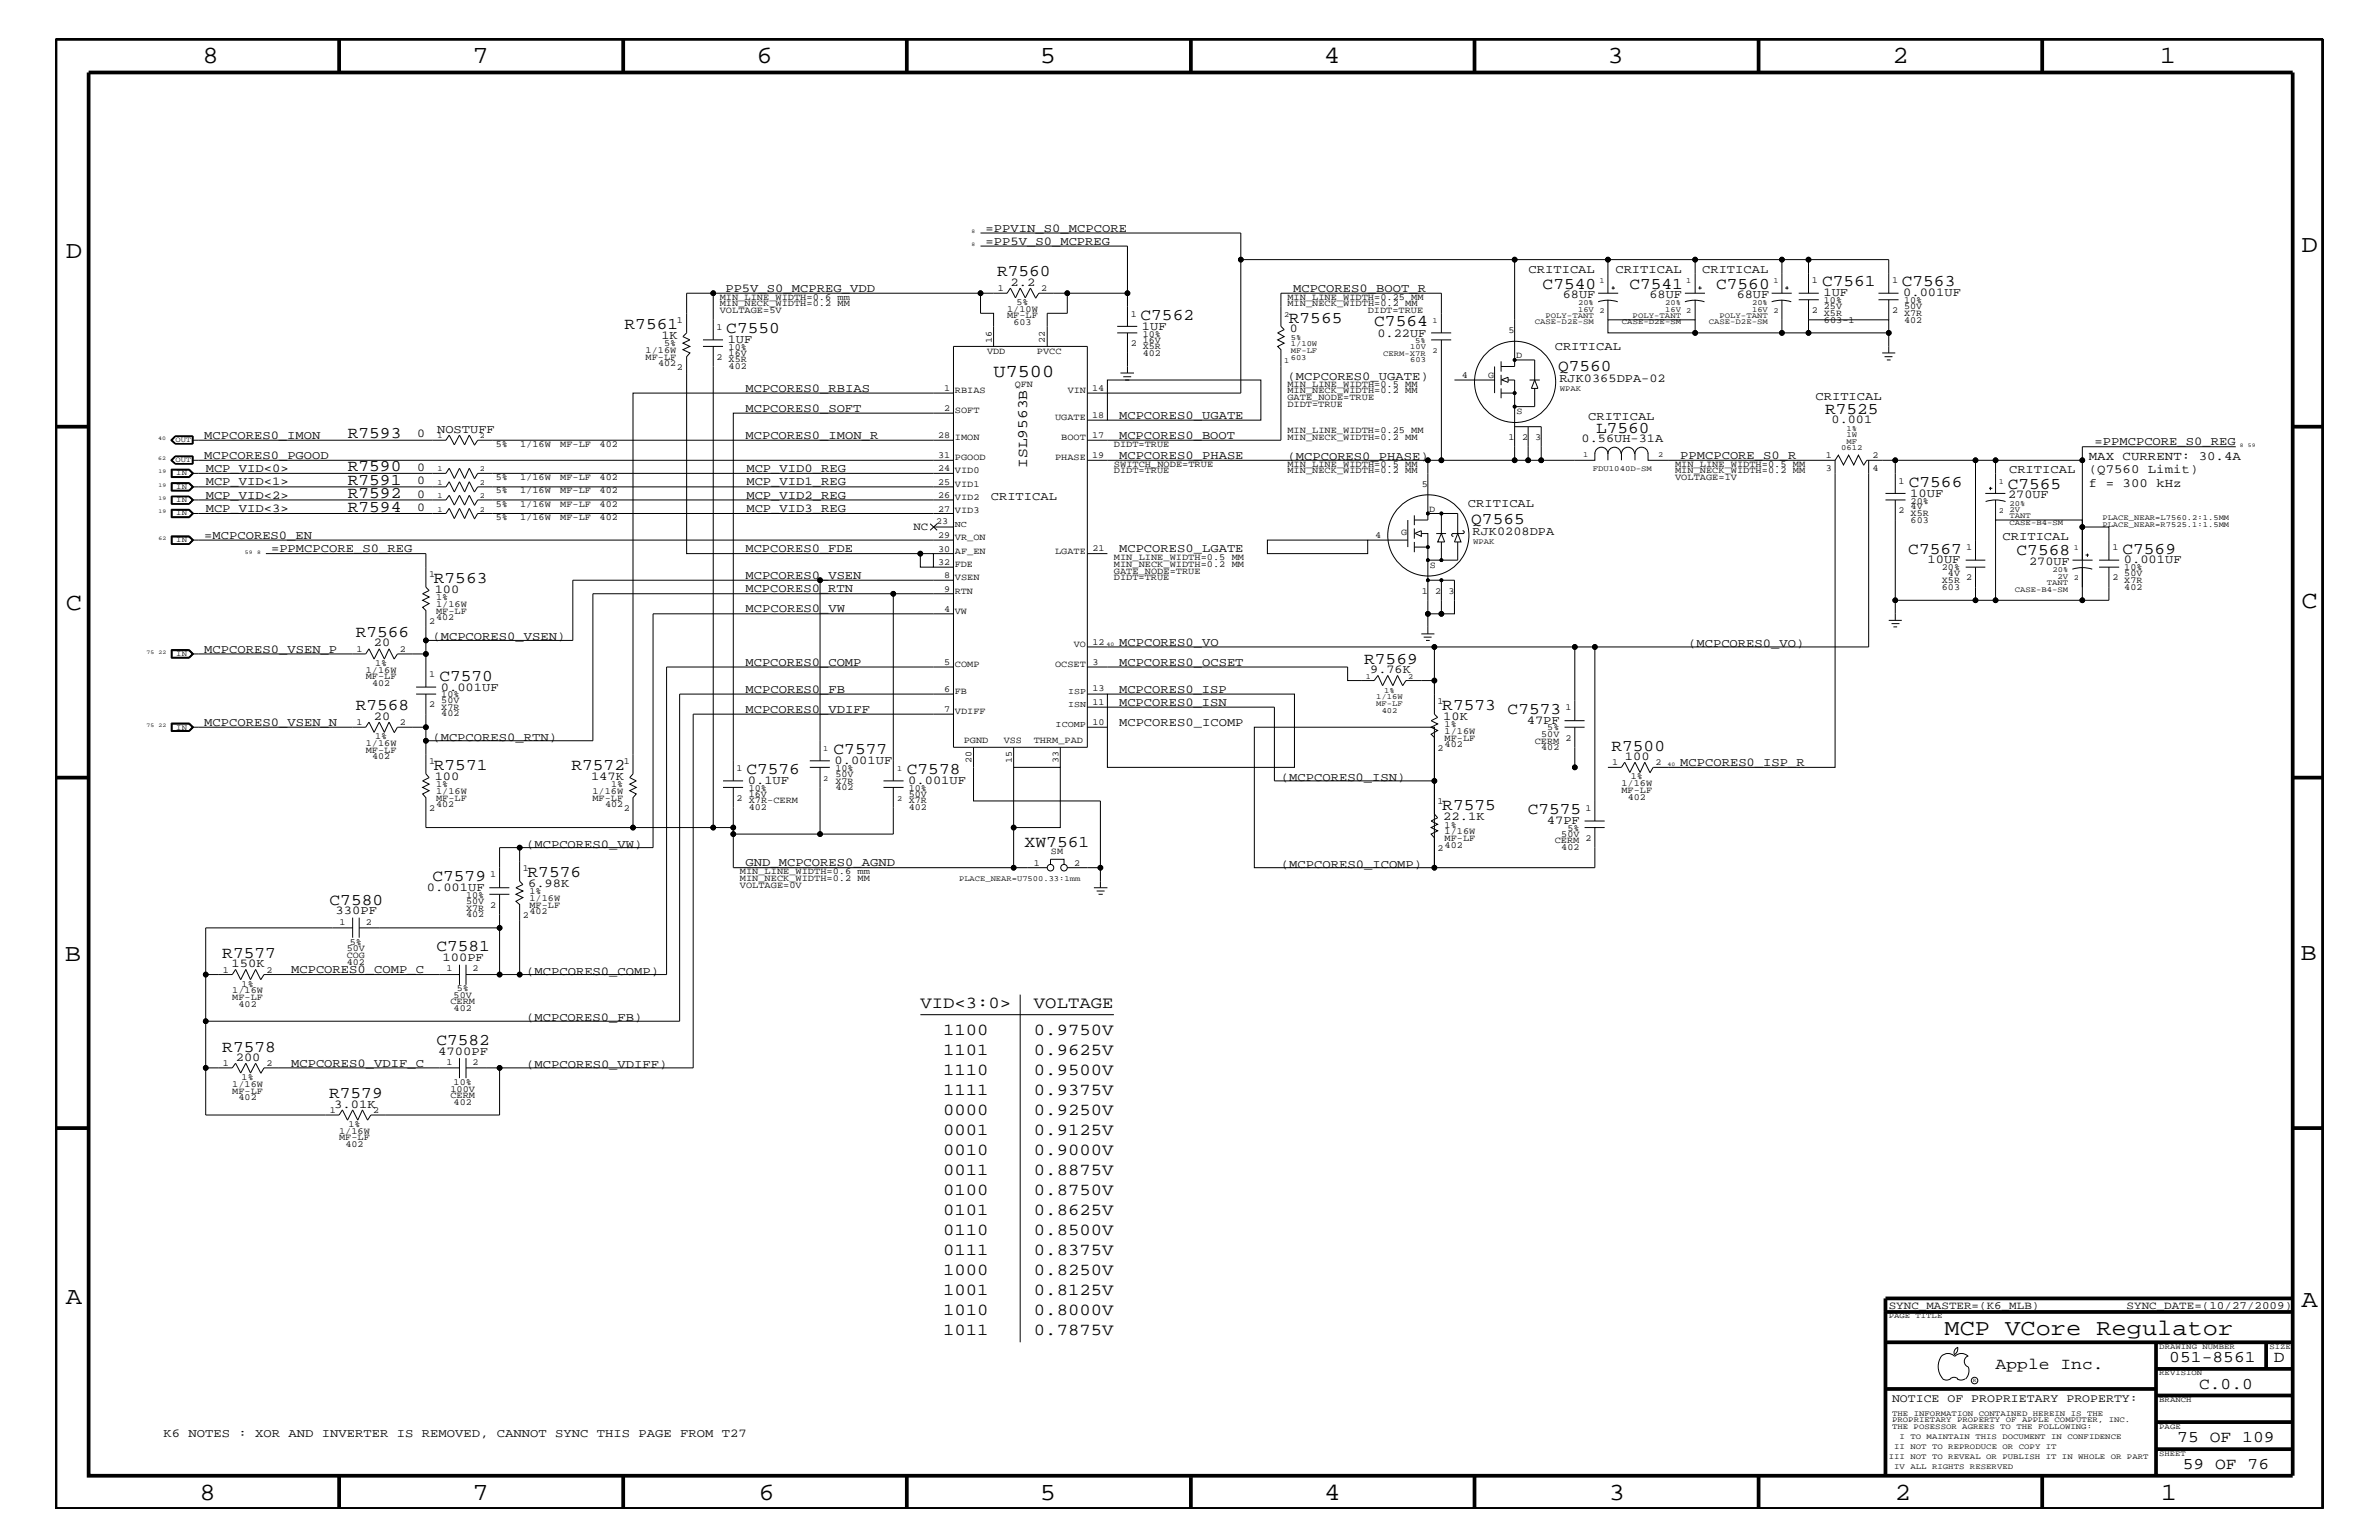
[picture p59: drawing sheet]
<svg xmlns="http://www.w3.org/2000/svg" width="432mm" height="279mm" viewBox="0 0 432 279" stroke-linecap="round" stroke-linejoin="round" font-family="sans-serif">
<defs><g id="words">
<g font-size="4.5">
<text x="36.7" y="11.5">8</text>
<text x="85.8" y="11.5">7</text>
<text x="137.3" y="11.5">6</text>
<text x="188.7" y="11.5">5</text>
<text x="240.3" y="11.5">4</text>
<text x="291.8" y="11.5">3</text>
<text x="343.5" y="11.5">2</text>
<text x="392" y="11.5">1</text>
<text x="11.9" y="46.8">D</text>
<text x="417.7" y="45.7">D</text>
<text x="11.9" y="110.6">C</text>
<text x="417.7" y="110.3">C</text>
<text x="11.8" y="174.3">B</text>
<text x="417.6" y="174.2">B</text>
<text x="11.9" y="236.7">A</text>
<text x="417.7" y="237.1">A</text>
<text x="36.2" y="272.1">8</text>
<text x="85.8" y="272.1">7</text>
<text x="137.7" y="272.1">6</text>
<text x="188.7" y="272.1">5</text>
<text x="240.4" y="272.1">4</text>
<text x="292" y="272.1">3</text>
<text x="343.9" y="272.1">2</text>
<text x="392.2" y="272.1">1</text>
</g>
<text font-size="4.1" x="352.9" y="242.3">MCP VCore Regulator</text>
<text font-size="3.3" x="180.3" y="68.4">U7500</text>
<g font-size="3">
<text x="181" y="50.2">R7560</text>
<text x="280" y="52.4">C7540</text>
<text x="295.7" y="52.4">C7541</text>
<text x="311.5" y="52.4">C7560</text>
<text x="330.7" y="51.9">C7561</text>
<text x="345.2" y="51.9">C7563</text>
<text x="113.4" y="59.7">R7561</text>
<text x="207" y="58">C7562</text>
<text x="233.9" y="58.5">R7565</text>
<text x="249.4" y="59.2">C7564</text>
<text x="131.8" y="60.4">C7550</text>
<text x="282.8" y="67.3">Q7560</text>
<text x="331.3" y="75.1">R7525</text>
<text x="63.1" y="79.4">R7593</text>
<text x="289.7" y="78.5">L7560</text>
<text x="63.1" y="85.5">R7590</text>
<text x="63.1" y="88">R7591</text>
<text x="346.5" y="88.3">C7566</text>
<text x="364.4" y="88.7">C7565</text>
<text x="63.1" y="92.8">R7594</text>
<text x="63.1" y="90.4">R7592</text>
<text x="267" y="95.1">Q7565</text>
<text x="346.4" y="100.4">C7567</text>
<text x="366" y="100.8">C7568</text>
<text x="385.2" y="100.4">C7569</text>
<text x="78.7" y="105.8">R7563</text>
<text x="64.6" y="115.6">R7566</text>
<text x="79.8" y="123.5">C7570</text>
<text x="247.6" y="120.4">R7569</text>
<text x="64.6" y="128.9">R7568</text>
<text x="261.8" y="128.8">R7573</text>
<text x="273.6" y="129.6">C7573</text>
<text x="151.3" y="136.8">C7577</text>
<text x="292.5" y="136.2">R7500</text>
<text x="78.7" y="139.7">R7571</text>
<text x="103.7" y="139.7">R7572</text>
<text x="135.5" y="140.4">C7576</text>
<text x="164.6" y="140.4">C7578</text>
<text x="261.8" y="147">R7575</text>
<text x="277.3" y="147.7">C7575</text>
<text x="186" y="153.7">XW7561</text>
<text x="78.5" y="159.9">C7579</text>
<text x="95.8" y="159.1">R7576</text>
<text x="59.8" y="164.1">C7580</text>
<text x="40.3" y="173.8">R7577</text>
<text x="79.2" y="172.6">C7581</text>
<text x="167" y="182.9">VID&lt;3:0&gt;</text>
<text x="187.7" y="182.9">VOLTAGE</text>
<text x="40.3" y="190.8">R7578</text>
<text x="79.2" y="189.5">C7582</text>
<text x="171.2" y="191.4">1101</text>
<text x="171.2" y="187.7">1100</text>
<text x="187.7" y="191.4">0.9625V</text>
<text x="187.7" y="187.7">0.9750V</text>
<text x="171.2" y="195">1110</text>
<text x="187.7" y="195">0.9500V</text>
<text x="59.7" y="199.2">R7579</text>
<text x="171.2" y="202.3">0000</text>
<text x="171.2" y="198.7">1111</text>
<text x="187.7" y="202.3">0.9250V</text>
<text x="187.7" y="198.7">0.9375V</text>
<text x="171.2" y="205.9">0001</text>
<text x="171.2" y="209.6">0010</text>
<text x="187.7" y="205.9">0.9125V</text>
<text x="187.7" y="209.6">0.9000V</text>
<text x="171.2" y="213.2">0011</text>
<text x="187.7" y="213.2">0.8875V</text>
<text x="171.2" y="216.9">0100</text>
<text x="171.2" y="220.4">0101</text>
<text x="187.7" y="216.9">0.8750V</text>
<text x="187.7" y="220.4">0.8625V</text>
<text x="171.2" y="224.1">0110</text>
<text x="171.2" y="227.7">0111</text>
<text x="187.7" y="224.1">0.8500V</text>
<text x="187.7" y="227.7">0.8375V</text>
<text x="171.2" y="231.3">1000</text>
<text x="187.7" y="231.3">0.8250V</text>
<text x="171.2" y="238.6">1010</text>
<text x="171.2" y="235">1001</text>
<text x="187.7" y="238.6">0.8000V</text>
<text x="187.7" y="235">0.8125V</text>
<text x="171.2" y="242.3">1011</text>
<text x="187.7" y="242.3">0.7875V</text>
<text x="362.2" y="248.4">Apple Inc.</text>
<text x="393.7" y="247.1">051-8561</text>
<text x="399.2" y="252">C.0.0</text>
<text x="412.7" y="247.1">D</text>
<text x="395.2" y="261.6">75 OF 109</text>
<text x="396.2" y="266.6">59 OF 76</text>
</g>
<text font-size="2.6" x="186.4" y="84.9" transform="rotate(-90 186.4 84.9)">ISL9563B</text>
<g font-size="2.3">
<text x="379.1" y="83.5">MAX CURRENT: 30.4A</text>
<text x="379.1" y="85.9">(Q7560 Limit)</text>
<text x="379.1" y="88.3">f = 300 kHz</text>
</g>
<g font-size="2.2">
<text x="178.9" y="44.4">=PP5V_S0_MCPREG</text>
<text x="178.9" y="42">=PPVIN_S0_MCPCORE</text>
<text x="131.7" y="52.9">PP5V_S0_MCPREG_VDD</text>
<text x="183.4" y="51.8">2.2</text>
<text x="234.7" y="52.9">MCPCORES0_BOOT_R</text>
<text x="277.5" y="49.6">CRITICAL</text>
<text x="293.2" y="49.6">CRITICAL</text>
<text x="308.9" y="49.6">CRITICAL</text>
<text x="331" y="53.8">1UF</text>
<text x="345.4" y="53.8">0.001UF</text>
<text x="207.3" y="59.8">1UF</text>
<text x="283.6" y="54">68UF</text>
<text x="299.4" y="54">68UF</text>
<text x="315.2" y="54">68UF</text>
<text x="120.1" y="61.5">1K</text>
<text x="132.1" y="62.3">1UF</text>
<text x="234.1" y="60.3">0</text>
<text x="250" y="61.1">0.22UF</text>
<text x="282.2" y="63.4">CRITICAL</text>
<text x="135.3" y="71.1">MCPCORES0_RBIAS</text>
<text x="233.7" y="68.9">(MCPCORES0_UGATE)</text>
<text x="283" y="69.3">RJK0365DPA-02</text>
<text x="135.3" y="74.7">MCPCORES0_SOFT</text>
<text x="203.1" y="76">MCPCORES0_UGATE</text>
<text x="288.3" y="76.2">CRITICAL</text>
<text x="329.5" y="72.6">CRITICAL</text>
<text x="332.4" y="76.8">0.001</text>
<text x="37.1" y="79.6">MCPCORES0_IMON</text>
<text x="37.1" y="83.3">MCPCORES0_PGOOD</text>
<text x="75.7" y="79.4">0</text>
<text x="79.3" y="78.6">NOSTUFF</text>
<text x="135.3" y="79.6">MCPCORES0_IMON_R</text>
<text x="203.1" y="83.3">MCPCORES0_PHASE</text>
<text x="203.1" y="79.6">MCPCORES0_BOOT</text>
<text x="233.7" y="83.5">(MCPCORES0_PHASE)</text>
<text x="287.1" y="80.2">0.56UH-31A</text>
<text x="305" y="83.3">PPMCPCORE_S0_R</text>
<text x="380.2" y="80.8">=PPMCPCORE_S0_REG</text>
<text x="37.3" y="88.1">MCP_VID&lt;1&gt;</text>
<text x="37.3" y="85.6">MCP_VID&lt;0&gt;</text>
<text x="75.7" y="87.8">0</text>
<text x="75.7" y="85.4">0</text>
<text x="135.5" y="88.1">MCP_VID1_REG</text>
<text x="135.5" y="85.6">MCP_VID0_REG</text>
<text x="364.7" y="85.9">CRITICAL</text>
<text x="37.3" y="92.9">MCP_VID&lt;3&gt;</text>
<text x="37.3" y="90.5">MCP_VID&lt;2&gt;</text>
<text x="75.7" y="92.7">0</text>
<text x="75.7" y="90.3">0</text>
<text x="135.5" y="90.5">MCP_VID2_REG</text>
<text x="135.5" y="92.9">MCP_VID3_REG</text>
<text x="179.8" y="90.7">CRITICAL</text>
<text x="266.4" y="92">CRITICAL</text>
<text x="346.7" y="90.1">10UF</text>
<text x="364.5" y="90.4">270UF</text>
<text x="37.1" y="97.7">=MCPCORES0_EN</text>
<text x="49.2" y="100.2">=PPMCPCORE_S0_REG</text>
<text x="135.3" y="100.2">MCPCORES0_FDE</text>
<text x="203.1" y="100.2">MCPCORES0_LGATE</text>
<text x="267.3" y="97.1">RJK0208DPA</text>
<text x="363.5" y="98">CRITICAL</text>
<text x="78.9" y="107.6">100</text>
<text x="135.3" y="105">MCPCORES0_VSEN</text>
<text x="135.3" y="107.5">MCPCORES0_RTN</text>
<text x="349.8" y="102.2">10UF</text>
<text x="368.3" y="102.5">270UF</text>
<text x="385.5" y="102.2">0.001UF</text>
<text x="135.3" y="111.1">MCPCORES0_VW</text>
<text x="37.1" y="118.4">MCPCORES0_VSEN_P</text>
<text x="67.9" y="117.3">20</text>
<text x="78.5" y="116.2">(MCPCORES0_VSEN)</text>
<text x="203.1" y="117.2">MCPCORES0_VO</text>
<text x="306.4" y="117.4">(MCPCORES0_VO)</text>
<text x="80" y="125.3">0.001UF</text>
<text x="135.3" y="125.7">MCPCORES0_FB</text>
<text x="135.3" y="120.8">MCPCORES0_COMP</text>
<text x="203.1" y="120.8">MCPCORES0_OCSET</text>
<text x="203.1" y="125.7">MCPCORES0_ISP</text>
<text x="248.7" y="122.1">9.76K</text>
<text x="37.1" y="131.7">MCPCORES0_VSEN_N</text>
<text x="67.9" y="130.7">20</text>
<text x="135.3" y="129.3">MCPCORES0_VDIFF</text>
<text x="203.1" y="131.7">MCPCORES0_ICOMP</text>
<text x="203.1" y="128">MCPCORES0_ISN</text>
<text x="262" y="130.7">10K</text>
<text x="277.1" y="131.3">47PF</text>
<text x="78.5" y="134.4">(MCPCORES0_RTN)</text>
<text x="294.9" y="137.9">100</text>
<text x="78.9" y="141.5">100</text>
<text x="107.3" y="141.5">147K</text>
<text x="135.7" y="142.3">0.1UF</text>
<text x="151.5" y="138.6">0.001UF</text>
<text x="164.8" y="142.3">0.001UF</text>
<text x="232.5" y="141.7">(MCPCORES0_ISN)</text>
<text x="305" y="139">MCPCORES0_ISP_R</text>
<text x="262" y="148.8">22.1K</text>
<text x="280.8" y="149.5">47PF</text>
<text x="95.5" y="153.8">(MCPCORES0_VW)</text>
<text x="77.5" y="161.7">0.001UF</text>
<text x="95.8" y="160.9">6.98K</text>
<text x="135.3" y="157.2">GND_MCPCORES0_AGND</text>
<text x="232.5" y="157.4">(MCPCORES0_ICOMP)</text>
<text x="60.9" y="165.9">330PF</text>
<text x="42" y="175.5">150K</text>
<text x="52.8" y="176.6">MCPCORES0_COMP_C</text>
<text x="80.3" y="174.4">100PF</text>
<text x="95.5" y="176.8">(MCPCORES0_COMP)</text>
<text x="95.5" y="185.3">(MCPCORES0_FB)</text>
<text x="79.5" y="191.4">4700PF</text>
<text x="42.8" y="192.5">200</text>
<text x="52.8" y="193.6">MCPCORES0_VDIF_C</text>
<text x="95.5" y="193.7">(MCPCORES0_VDIFF)</text>
<text x="60.7" y="200.9">3.01K</text>
<text x="29.7" y="260.8">K6 NOTES : XOR AND INVERTER IS REMOVED, CANNOT SYNC THIS PAGE FROM T27</text>
</g>
<text font-size="2.1" x="343.4" y="254.4">NOTICE OF PROPRIETARY PROPERTY:</text>
<g font-size="2">
<text x="165.8" y="96.2">NC</text>
<text x="342.8" y="237.4">SYNC_MASTER=(K6_MLB)</text>
<text x="386" y="237.4">SYNC_DATE=(10/27/2009)</text>
</g>
<g font-size="1.7">
<text x="181.1" y="52.8">1</text>
<text x="189" y="52.8">2</text>
<text x="328.8" y="51.3">1</text>
<text x="343.4" y="51.3">1</text>
<text x="122.9" y="58.6">1</text>
<text x="130" y="59.8">1</text>
<text x="130.6" y="55.6">MIN_NECK_WIDTH=0.2 MM</text>
<text x="130.6" y="54.4">MIN_LINE_WIDTH=0.6 mm</text>
<text x="130.6" y="56.8">VOLTAGE=5V</text>
<text x="182.8" y="57.8">MF-LF</text>
<text x="182.8" y="56.6">1/10W</text>
<text x="183.9" y="59">603</text>
<text x="184.5" y="55.3">5%</text>
<text x="205.2" y="57.4">1</text>
<text x="233.7" y="55.6">MIN_NECK_WIDTH=0.2 MM</text>
<text x="233.7" y="54.4">MIN_LINE_WIDTH=0.25 MM</text>
<text x="248.2" y="56.8">DIDT=TRUE</text>
<text x="328.8" y="56.8">2</text>
<text x="331" y="56.1">25V</text>
<text x="331" y="57.3">X5R</text>
<text x="331" y="55">10%</text>
<text x="331" y="58.5">603-1</text>
<text x="343.4" y="56.8">2</text>
<text x="345.6" y="55">10%</text>
<text x="345.6" y="56.1">50V</text>
<text x="345.6" y="57.3">X7R</text>
<text x="345.6" y="58.5">402</text>
<text x="117.2" y="65.3">MF-LF</text>
<text x="117.2" y="64">1/16W</text>
<text x="120.6" y="62.9">5%</text>
<text x="130" y="65.3">2</text>
<text x="132.2" y="64.5">16V</text>
<text x="132.2" y="65.7">X5R</text>
<text x="132.2" y="63.4">10%</text>
<text x="179.2" y="64.3">VDD</text>
<text x="180" y="62.2" transform="rotate(-90 180 62.2)">16</text>
<text x="188.2" y="64.3">PVCC</text>
<text x="189.7" y="62.2" transform="rotate(-90 189.7 62.2)">22</text>
<text x="205.2" y="62.9">2</text>
<text x="207.4" y="64.5">402</text>
<text x="207.4" y="63.4">X5R</text>
<text x="207.4" y="62.2">16V</text>
<text x="207.4" y="61.1">10%</text>
<text x="273.8" y="60.4">5</text>
<text x="275.2" y="64.9">D</text>
<text x="119.5" y="66.5">402</text>
<text x="122.9" y="67.1">2</text>
<text x="132.2" y="67">402</text>
<text x="171.4" y="71">1</text>
<text x="173.3" y="71.3">RBIAS</text>
<text x="184.2" y="70.1">QFN</text>
<text x="193.8" y="71.3">VIN</text>
<text x="198.2" y="71">14</text>
<text x="233.7" y="71.3">MIN_NECK_WIDTH=0.2 MM</text>
<text x="233.7" y="70.1">MIN_LINE_WIDTH=0.5 MM</text>
<text x="265.3" y="68.5">4</text>
<text x="270.1" y="68.5">G</text>
<text x="171.4" y="74.6">2</text>
<text x="173.3" y="75">SOFT</text>
<text x="191.5" y="76.2">UGATE</text>
<text x="198.2" y="75.8">18</text>
<text x="233.7" y="72.6">GATE_NODE=TRUE</text>
<text x="233.7" y="73.8">DIDT=TRUE</text>
<text x="275.3" y="75.1">S</text>
<text x="90" y="81.1">5%</text>
<text x="94.4" y="81.1">1/16W</text>
<text x="101.7" y="81.1">MF-LF</text>
<text x="108.8" y="81.1">402</text>
<text x="170.3" y="79.4">28</text>
<text x="170.3" y="83.1">31</text>
<text x="173.3" y="79.9">IMON</text>
<text x="173.3" y="83.5">PGOOD</text>
<text x="191.5" y="83.5">PHASE</text>
<text x="192.6" y="79.9">BOOT</text>
<text x="198.2" y="79.4">17</text>
<text x="198.2" y="83.1">19</text>
<text x="202.2" y="81.1">DIDT=TRUE</text>
<text x="233.7" y="79.9">MIN_NECK_WIDTH=0.2 MM</text>
<text x="233.7" y="78.6">MIN_LINE_WIDTH=0.25 MM</text>
<text x="273.8" y="79.9">1</text>
<text x="276.3" y="79.9">2</text>
<text x="278.6" y="79.9">3</text>
<text x="331.4" y="83.1">1</text>
<text x="339.9" y="83.1">2</text>
<text x="90" y="89.5">5%</text>
<text x="90" y="87.1">5%</text>
<text x="94.4" y="89.5">1/16W</text>
<text x="94.4" y="87.1">1/16W</text>
<text x="101.7" y="89.5">MF-LF</text>
<text x="101.7" y="87.1">MF-LF</text>
<text x="108.8" y="87.1">402</text>
<text x="108.8" y="89.5">402</text>
<text x="170.3" y="85.5">24</text>
<text x="170.3" y="88">25</text>
<text x="173.3" y="85.9">VID0</text>
<text x="173.3" y="88.3">VID1</text>
<text x="202.2" y="84.7">SWITCH_NODE=TRUE</text>
<text x="202.2" y="85.9">DIDT=TRUE</text>
<text x="233.7" y="85.9">MIN_NECK_WIDTH=0.2 MM</text>
<text x="233.7" y="84.7">MIN_LINE_WIDTH=0.5 MM</text>
<text x="258.1" y="88.3">5</text>
<text x="304" y="87.1">VOLTAGE=1V</text>
<text x="304" y="84.7">MIN_LINE_WIDTH=0.5 MM</text>
<text x="304" y="85.9">MIN_NECK_WIDTH=0.2 MM</text>
<text x="331.4" y="85.4">3</text>
<text x="339.9" y="85.4">4</text>
<text x="344.6" y="87.7">1</text>
<text x="90" y="94.3">5%</text>
<text x="90" y="92">5%</text>
<text x="94.4" y="94.3">1/16W</text>
<text x="94.4" y="92">1/16W</text>
<text x="101.7" y="94.3">MF-LF</text>
<text x="101.7" y="92">MF-LF</text>
<text x="108.8" y="94.3">402</text>
<text x="108.8" y="92">402</text>
<text x="169.9" y="95.1">23</text>
<text x="170.3" y="92.8">27</text>
<text x="170.3" y="90.4">26</text>
<text x="173.3" y="93.2">VID3</text>
<text x="173.3" y="90.7">VID2</text>
<text x="259.4" y="92.8">D</text>
<text x="344.6" y="93.2">2</text>
<text x="346.8" y="93.7">X5R</text>
<text x="346.8" y="91.4">20%</text>
<text x="346.8" y="92.4">4V</text>
<text x="346.8" y="94.9">603</text>
<text x="170.3" y="100.1">30</text>
<text x="170.3" y="97.6">29</text>
<text x="173.3" y="100.4">AF_EN</text>
<text x="173.3" y="98">VR_ON</text>
<text x="191.5" y="100.4">LGATE</text>
<text x="198.3" y="99.9">21</text>
<text x="202.2" y="101.6">MIN_LINE_WIDTH=0.5 MM</text>
<text x="249.6" y="97.6">4</text>
<text x="254.3" y="97.1">G</text>
<text x="356.9" y="99.9">1</text>
<text x="383.5" y="99.9">1</text>
<text x="77.9" y="104.7">1</text>
<text x="170.3" y="102.5">32</text>
<text x="171.4" y="104.9">8</text>
<text x="171.4" y="107.4">9</text>
<text x="173.3" y="105.3">VSEN</text>
<text x="173.3" y="102.9">FDE</text>
<text x="173.3" y="107.7">RTN</text>
<text x="202.2" y="105.3">DIDT=TRUE</text>
<text x="202.2" y="102.9">MIN_NECK_WIDTH=0.2 MM</text>
<text x="202.2" y="104.1">GATE_NODE=TRUE</text>
<text x="258.1" y="107.7">1</text>
<text x="259.5" y="103">S</text>
<text x="260.5" y="107.7">2</text>
<text x="262.9" y="107.7">3</text>
<text x="352.5" y="103.5">20%</text>
<text x="352.5" y="105.8">X5R</text>
<text x="352.5" y="107">603</text>
<text x="353.6" y="104.6">4V</text>
<text x="356.9" y="105.3">2</text>
<text x="383.5" y="105.3">2</text>
<text x="385.6" y="103.5">10%</text>
<text x="385.6" y="107">402</text>
<text x="385.6" y="104.6">50V</text>
<text x="385.6" y="105.8">X7R</text>
<text x="77.9" y="113.1">2</text>
<text x="79.2" y="110.2">1/16W</text>
<text x="79.2" y="111.4">MF-LF</text>
<text x="79.2" y="108.9">1%</text>
<text x="79.2" y="112.6">402</text>
<text x="171.4" y="111">4</text>
<text x="173.3" y="111.4">VW</text>
<text x="64.7" y="118.2">1</text>
<text x="72.6" y="118.2">2</text>
<text x="194.9" y="117.4">VO</text>
<text x="198.3" y="117">12</text>
<text x="66.4" y="123.2">MF-LF</text>
<text x="66.4" y="122">1/16W</text>
<text x="67.5" y="124.4">402</text>
<text x="68.1" y="120.8">1%</text>
<text x="77.9" y="122.9">1</text>
<text x="171.4" y="120.7">5</text>
<text x="171.4" y="125.5">6</text>
<text x="173.3" y="121">COMP</text>
<text x="173.3" y="125.9">FB</text>
<text x="191.5" y="121">OCSET</text>
<text x="198.3" y="125.4">13</text>
<text x="198.3" y="120.6">3</text>
<text x="64.7" y="131.6">1</text>
<text x="72.6" y="131.6">2</text>
<text x="77.9" y="128.3">2</text>
<text x="80.1" y="126.5">10%</text>
<text x="80.1" y="130">402</text>
<text x="80.1" y="128.8">X7R</text>
<text x="80.1" y="127.6">50V</text>
<text x="171.4" y="129.1">7</text>
<text x="173.3" y="129.6">VDIFF</text>
<text x="198.3" y="127.9">11</text>
<text x="198.3" y="131.5">10</text>
<text x="260.9" y="127.7">1</text>
<text x="262.2" y="131.9">1%</text>
<text x="284.1" y="128.9">1</text>
<text x="66.4" y="136.6">MF-LF</text>
<text x="66.4" y="135.3">1/16W</text>
<text x="67.5" y="137.8">402</text>
<text x="68.1" y="134.1">1%</text>
<text x="174.9" y="134.7">PGND</text>
<text x="182.2" y="134.7">VSS</text>
<text x="187.6" y="134.7">THRM_PAD</text>
<text x="260.9" y="136.2">2</text>
<text x="262.2" y="135.6">402</text>
<text x="262.2" y="133.2">1/16W</text>
<text x="262.2" y="134.4">MF-LF</text>
<text x="278.6" y="134.9">CERM</text>
<text x="279.7" y="133.6">50V</text>
<text x="279.7" y="136.1">402</text>
<text x="280.8" y="132.5">5%</text>
<text x="284.1" y="134.4">2</text>
<text x="77.9" y="138.6">1</text>
<text x="79.2" y="142.9">1%</text>
<text x="110.9" y="142.9">1%</text>
<text x="113.2" y="138.6">1</text>
<text x="133.7" y="139.8">1</text>
<text x="135.9" y="143.5">10%</text>
<text x="151.6" y="143.4">402</text>
<text x="151.6" y="142.2">X7R</text>
<text x="151.6" y="140.9">50V</text>
<text x="151.6" y="139.8">10%</text>
<text x="164.9" y="143.5">10%</text>
<text x="176.4" y="138.4" transform="rotate(-90 176.4 138.4)">20</text>
<text x="183.6" y="138.4" transform="rotate(-90 183.6 138.4)">15</text>
<text x="192.1" y="138.4" transform="rotate(-90 192.1 138.4)">33</text>
<text x="292.6" y="138.9">1</text>
<text x="294.3" y="143.9">MF-LF</text>
<text x="294.3" y="142.6">1/16W</text>
<text x="296" y="141.4">1%</text>
<text x="300.5" y="138.9">2</text>
<text x="77.9" y="147.1">2</text>
<text x="79.2" y="144">1/16W</text>
<text x="79.2" y="145.3">MF-LF</text>
<text x="79.2" y="146.5">402</text>
<text x="107.5" y="144">1/16W</text>
<text x="107.5" y="145.3">MF-LF</text>
<text x="109.8" y="146.5">402</text>
<text x="113.2" y="147.1">2</text>
<text x="133.7" y="145.3">2</text>
<text x="135.9" y="144.6">16V</text>
<text x="135.9" y="147">402</text>
<text x="135.9" y="145.7">X7R-CERM</text>
<text x="164.9" y="144.6">50V</text>
<text x="164.9" y="145.7">X7R</text>
<text x="164.9" y="147">402</text>
<text x="260.9" y="145.9">1</text>
<text x="287.8" y="147.1">1</text>
<text x="295.4" y="145.1">402</text>
<text x="190.8" y="155">SM</text>
<text x="260.9" y="154.4">2</text>
<text x="262.2" y="150.1">1%</text>
<text x="262.2" y="153.8">402</text>
<text x="262.2" y="151.3">1/16W</text>
<text x="262.2" y="152.6">MF-LF</text>
<text x="282.2" y="153">CERM</text>
<text x="283.4" y="154.3">402</text>
<text x="283.4" y="151.8">50V</text>
<text x="284.5" y="150.7">5%</text>
<text x="287.8" y="152.6">2</text>
<text x="89" y="159.2">1</text>
<text x="94.9" y="158">1</text>
<text x="134.3" y="159.9">MIN_NECK_WIDTH=0.2 MM</text>
<text x="134.3" y="158.6">MIN_LINE_WIDTH=0.6 mm</text>
<text x="134.3" y="161.1">VOLTAGE=0V</text>
<text x="187.7" y="157.1">1</text>
<text x="194.9" y="157.1">2</text>
<text x="61.6" y="167.8">1</text>
<text x="66.4" y="167.8">2</text>
<text x="84.6" y="162.8">10%</text>
<text x="84.6" y="163.9">50V</text>
<text x="84.6" y="166.4">402</text>
<text x="84.6" y="165.2">X7R</text>
<text x="89" y="164.7">2</text>
<text x="94.9" y="166.5">2</text>
<text x="96.1" y="164.7">MF-LF</text>
<text x="96.1" y="163.5">1/16W</text>
<text x="96.1" y="165.9">402</text>
<text x="96.1" y="162.2">1%</text>
<text x="62.9" y="172.6">50V</text>
<text x="62.9" y="173.8">COG</text>
<text x="63.5" y="171.4">5%</text>
<text x="40.5" y="176.5">1</text>
<text x="43.9" y="179">1%</text>
<text x="48.3" y="176.5">2</text>
<text x="62.9" y="175">402</text>
<text x="81" y="176.2">1</text>
<text x="82.9" y="179.9">5%</text>
<text x="85.8" y="176.2">2</text>
<text x="42.2" y="181.4">MF-LF</text>
<text x="42.2" y="180.2">1/16W</text>
<text x="43.3" y="182.7">402</text>
<text x="81.7" y="182.2">CERM</text>
<text x="82.3" y="183.5">402</text>
<text x="82.3" y="181">50V</text>
<text x="40.5" y="193.4">1</text>
<text x="42.2" y="197.2">1/16W</text>
<text x="43.9" y="195.9">1%</text>
<text x="48.3" y="193.4">2</text>
<text x="81" y="193.2">1</text>
<text x="82.3" y="196.8">10%</text>
<text x="85.8" y="193.2">2</text>
<text x="42.2" y="198.4">MF-LF</text>
<text x="43.3" y="199.6">402</text>
<text x="59.9" y="201.9">1</text>
<text x="67.7" y="201.9">2</text>
<text x="81.7" y="199.2">CERM</text>
<text x="81.7" y="198.1">100V</text>
<text x="82.3" y="200.4">402</text>
<text x="61.6" y="205.7">1/16W</text>
<text x="61.6" y="206.9">MF-LF</text>
<text x="62.7" y="208.1">402</text>
<text x="63.2" y="204.4">1%</text>
</g>
<g font-size="1.6">
<text x="173.3" y="95.6">NC</text>
<text x="193.9" y="125.9">ISP</text>
<text x="191.6" y="131.9">ICOMP</text>
<text x="193.9" y="128.3">ISN</text>
</g>
<g font-size="1.4">
<text x="290.3" y="51.3">1</text>
<text x="306.1" y="51.3">1</text>
<text x="321.9" y="51.3">1</text>
<text x="233.1" y="57.4">2</text>
<text x="260" y="58.6">1</text>
<text x="278.6" y="58.9">CASE-D2E-SM</text>
<text x="280.5" y="57.7">POLY-TANT</text>
<text x="286.4" y="56.6">16V 2</text>
<text x="286.4" y="55.3">20%</text>
<text x="294.4" y="58.9">CASE-D2E-SM</text>
<text x="296.3" y="57.7">POLY-TANT</text>
<text x="302.3" y="56.6">16V 2</text>
<text x="302.3" y="55.3">20%</text>
<text x="310.1" y="58.9">CASE-D2E-SM</text>
<text x="312.1" y="57.7">POLY-TANT</text>
<text x="318" y="56.6">16V 2</text>
<text x="318" y="55.3">20%</text>
<text x="233.1" y="65.9">1</text>
<text x="234.3" y="61.7">5%</text>
<text x="234.3" y="62.9">1/10W</text>
<text x="234.3" y="64">MF-LF</text>
<text x="234.3" y="65.3">603</text>
<text x="251" y="64.5">CERM-X7R</text>
<text x="255.9" y="65.7">603</text>
<text x="255.9" y="63.4">10V</text>
<text x="256.9" y="62.3">5%</text>
<text x="260" y="64">2</text>
<text x="283.1" y="70.9">WPAK</text>
<text x="31.8" y="83.8">OUT</text>
<text x="31.8" y="80.2">OUT</text>
<text x="79.4" y="79.4">1</text>
<text x="87.1" y="79.4">2</text>
<text x="287.4" y="82.8">1</text>
<text x="301" y="82.8">2</text>
<text x="334.2" y="81.7">0612</text>
<text x="335.2" y="78.2">1%</text>
<text x="335.2" y="79.4">1W</text>
<text x="335.2" y="80.5">MF</text>
<text x="32" y="88.7">IN</text>
<text x="32" y="86.2">IN</text>
<text x="79.4" y="85.5">1</text>
<text x="79.4" y="88">1</text>
<text x="87.1" y="85.5">2</text>
<text x="87.1" y="88">2</text>
<text x="289.1" y="85.4">FDU1040D-SM</text>
<text x="362.8" y="87.7">1</text>
<text x="32" y="91.1">IN</text>
<text x="32" y="93.5">IN</text>
<text x="79.4" y="90.4">1</text>
<text x="79.4" y="92.8">1</text>
<text x="87.1" y="90.4">2</text>
<text x="87.1" y="92.8">2</text>
<text x="362.8" y="93.2">2</text>
<text x="364.7" y="92.9">2V</text>
<text x="364.7" y="94">TANT</text>
<text x="364.7" y="95.2">CASE-B4-SM</text>
<text x="364.7" y="91.7">20%</text>
<text x="381.6" y="95.6">PLACE_NEAR=R7525.1:1.5MM</text>
<text x="381.6" y="94.3">PLACE_NEAR=L7560.2:1.5MM</text>
<text x="32" y="98.4">IN</text>
<text x="267.4" y="98.7">WPAK</text>
<text x="376.4" y="99.9">1</text>
<text x="365.7" y="107.4">CASE-B4-SM</text>
<text x="371.5" y="106.1">TANT</text>
<text x="372.5" y="103.8">20%</text>
<text x="373.5" y="105">2V 2</text>
<text x="32" y="119">IN</text>
<text x="247.9" y="123.1">1</text>
<text x="251.2" y="125.7">1%</text>
<text x="255.6" y="123.1">2</text>
<text x="249.8" y="128">MF-LF</text>
<text x="249.8" y="126.9">1/16W</text>
<text x="250.8" y="129.3">402</text>
<text x="32" y="132.4">IN</text>
<text x="149.4" y="136.2">1</text>
<text x="149.4" y="141.7">2</text>
<text x="162.8" y="139.8">1</text>
<text x="162.8" y="145.3">2</text>
<text x="174.1" y="159.9">PLACE_NEAR=U7500.33:1mm</text>
<text x="342.8" y="239.2">PAGE TITLE</text>
<text x="391.9" y="244.7">DRAWING NUMBER</text>
<text x="411.9" y="244.7">SIZE</text>
<text x="391.9" y="249.5">REVISION</text>
<text x="343.4" y="256.8">THE INFORMATION CONTAINED HEREIN IS THE</text>
<text x="391.9" y="254.4">BRANCH</text>
<text x="343.4" y="259.3">THE POSESSOR AGREES TO THE FOLLOWING:</text>
<text x="343.4" y="258">PROPRIETARY PROPERTY OF APPLE COMPUTER, INC.</text>
<text x="343.8" y="262.9">II NOT TO REPRODUCE OR COPY IT</text>
<text x="344.8" y="261.1">I TO MAINTAIN THIS DOCUMENT IN CONFIDENCE</text>
<text x="391.9" y="259.3">PAGE</text>
<text x="342.8" y="264.7">III NOT TO REVEAL OR PUBLISH IT IN WHOLE OR PART</text>
<text x="343.8" y="266.6">IV ALL RIGHTS RESERVED</text>
<text x="391.9" y="264.1">SHEET</text>
</g>
<g font-size="1">
<text x="176.4" y="42.3">8</text>
<text x="176.4" y="44.6">8</text>
<text x="28.7" y="79.9">40</text>
<text x="28.7" y="83.5">62</text>
<text x="406.6" y="81.1">8</text>
<text x="408" y="81.1">59</text>
<text x="28.8" y="85.9">19</text>
<text x="28.8" y="88.3">19</text>
<text x="28.8" y="93.2">19</text>
<text x="28.8" y="90.7">19</text>
<text x="28.8" y="98">62</text>
<text x="44.5" y="100.4">59</text>
<text x="46.7" y="100.4">8</text>
<text x="26.6" y="118.6">75</text>
<text x="28.8" y="118.6">22</text>
<text x="200.8" y="117.2">40</text>
<text x="26.6" y="131.9">75</text>
<text x="28.8" y="131.9">22</text>
<text x="302.7" y="139">40</text>
<text x="358.1" y="250.7">R</text>
</g>
</g></defs>
<g fill="none" stroke="#000" stroke-width=".18">
<path d="M129.5 53.2h48.5v3.6h2.3v6.1M178 53.2h4.8l.6-.9 .9 1.7 .9-1.7 .9 1.7 .9-1.7 1 1.7M178 44.6h26.6v8.6M178 42.3h47.2v4.8M188 54.1l.6-.9h5.1v3.6h-3.6v6.1M193.7 53.2h10.9v6M202.8 59.2h3.6M274.9 47.1h-49.7v24.2h-27.8M290.1 54.8a5.8 5.8 0 0 1 3.5 0M290.1 53.2h3.6M291.8 58h15.9v2.4h-15.9zM291.8 47.1h-16.9v19.4h-2.4"/>
<path d="M291.8 54.4v3.6M292.5 52.3h.6M292.8 51.9v.6M305.8 54.8a5.8 5.8 0 0 1 3.6 0M305.8 53.2h3.7M307.7 47.1h-15.9v6.1M307.7 54.4v3.6M308.3 52.3h.6M308.5 51.9v.6M321.6 54.8a5.8 5.8 0 0 1 3.5 0M321.6 53.2h3.6M323.4 54.4v6h4.9"/>
<path d="M323.4 47.1h-15.7v6.1M324 52.3h.6M324.4 51.9v.6M326.5 53.2h3.6M326.5 54.4h3.6M328.3 58h14.5v2.4h-14.5zM328.3 53.2v-6.1h14.5v6.1M328.3 47.1h-4.9v6.1M328.3 54.4v3.6M341 53.2h3.6M341 54.4h3.6M342.8 54.4v3.6"/>
<path d="M31.8 79.1h3.3v1.4h-3.3l-.8-.6zM31.8 79.1l-.7 .8 .7 .6M31.8 79.2l-.6 .7 .6 .6M31.8 79.2h3.2M34.9 79.2v1.3M34.9 79.9h46l.6-1 1 1.8 .9-1.8 .9 1.8 .9-1.8 .9 1.8M35 79.1v1.4M127.6 61.7h3.6M127.6 62.9h3.6M129.5 61.7v-8.5h-4.9v7.2l-.6 .7 1.2 .6-1.2 .6 1.2 .6-1.2 .5 1.2 .6-.6 .7v35.7h42.4M129.5 62.9v87.2M173.1 71.3h-58.2v69.1l-.6 .7 1.2 .6-1.2 .6 1.2 .6-1.2 .6 1.2 .5-.6 .7v5.4h-37.6v-5.4l-.6-.7 1.2-.5-1.2-.6 1.2-.6-1.2-.6 1.2-.6-.6-.7v-6h30.3v-26.7h54.5"/>
<path d="M173.1 75h-40v66.7M173.1 62.9h24.3v72.7h-24.3zM173.1 79.9h-86.4l-.6 .9M197.4 76.2h3.6M201 68.9h27.9v7.3h-27.9zM202.8 60.4h3.6M203.4 67.7h2.4M203.9 68.4h1.4M204.2 68.9h.8M204.6 60.4v7.3M259.8 61.7h3.6M259.8 60.4h3.6"/>
<path d="M261.6 60.4v-7.2h-29.1v6l.6 .6-1.2 .6 1.2 .7-1.2 .6 1.2 .6-1.2 .6 .6 .5v16.5h-35.1M261.6 61.7v21.8h13.3M264 68.9h7.3M271.3 66.5v4.8M272.5 65.6v1.8M272.5 68v1.9M272.5 70.5v1.7M272.5 68.9l1.2-.5v1l-1.1-.5M272.5 71.3h2.4M273.7 68.9h1.2v14.6h2.5M274.9 77.4h4.8v6.1h9.8v-1.3M274.9 65.3h3.7v3.6"/>
<path d="M277.4 77.4v6.1h2.3M277.6 68.9h1.9M278.6 68.9l.5 1.6h-1.1zM278.6 70.5v3.3h-3.7M307.7 60.4h15.7M341.6 64h2.4M342.1 64.7h1.4M342.5 65.3h.7M342.8 60.4v3.6M31.1 87.6h3.3l.7 .7-.7 .8h-3.3zM31.1 85.1h3.3l.7 .8-.7 .7h-3.3zM31.1 90h3.3l.7 .7-.7 .8h-3.3z"/>
<path d="M31.1 92.4h3.3l.7 .8-.7 .7h-3.3zM31.1 97.2h3.3l.7 .8-.7 .7h-3.3zM31.2 90v1.5M31.2 98.7v-1.4h3.1l.8 .7-.8 .7M31.2 98.7h3.1M31.2 97.4h3.1M31.2 91.4h3.1M31.2 90.1h3.1M31.2 87.7h3.1l.6 .6-.6 .6h-3.1zM31.2 85.3h3.1l.6 .6-.6 .6h-3.1zM31.2 90.1v1.3M31.2 92.6h3.1l.6 .6-.6 .6h-3.1z"/>
<path d="M31.2 97.4v1.3M31.8 82.7h3.3v1.5h-3.3l-.8-.7zM31.8 82.7l-.7 .8 .7 .7M31.8 82.8l-.6 .7 .6 .6M31.8 84.1h3.2M31.8 82.8h3.2M31.8 80.5h3.2M34.3 87.7l.7 .6-.7 .7M34.3 87.7l.8 .6-.8 .7M34.3 87.7h-3.1v1.3h3.1M34.3 85.2h-3.1v1.4h3.1M34.3 92.5h-3.1v1.3h3.1"/>
<path d="M34.3 85.2l.7 .7-.7 .7M34.3 85.2l.8 .7-.8 .7M34.3 97.4l.7 .6-.7 .7M34.3 97.4l.6 .6M34.3 90.1l.7 .6-.7 .7M34.3 90l.8 .7-.8 .8M34.3 90.1l.6 .6M34.3 92.5l.7 .7-.7 .6M34.3 92.5l.8 .7-.8 .6M34.9 98l-.6 .7M34.9 90.7l-.6 .7M34.9 88.3h46l.6-.9 1 1.9 .9-1.9 .9 1.9 .9-1.9 .9 1.9 .6-1h86.4"/>
<path d="M34.9 85.9h46l.6-1 1 1.9 .9-1.9 .9 1.9 .9-1.9 .9 1.9M34.9 98h138.2M34.9 82.8v1.3M34.9 83.5h138.2M34.9 90.7h46l.6-.8 1 1.7 .9-1.7 .9 1.7 .9-1.7 .9 1.7M34.9 93.2h46l.6-1 1 1.9 .9-1.9 .9 1.9 .9-1.9 .9 1.9M35 82.7v1.5M168.8 95l1.3 1.2M169.4 95.6h3.7M170.1 95l-1.3 1.2M173.1 85.9h-86.4l-.6 1M173.1 90.7h-86.4l-.6 1"/>
<path d="M173.1 93.2h-86.4l-.6 1M197.4 83.5h61.8M230 98h18.2v2.4h-18.2zM248.2 98h7.3M255.5 94.3v5M256.7 96.8l1.3-.5v1l-1.1-.5M256.7 93.5v1.8M256.7 95.9v1.8M256.7 98.3v1.9M256.7 99.3h2.5M258 96.8h1.2v18.2M259.2 93.2h5.4v3.6"/>
<path d="M260.7 96.8h1.8M261.6 96.8l.6 1.5h-1.3zM261.6 83.5h-2.4v10.8h-2.5M261.6 93.2v3.6M261.6 98.3v3.3M263.7 96.8h1.8M263.8 96.8l-.2 .1-.1 .2 .1 .1 .2 .1M264.6 96.8l.6 1.5h-1.2zM264.6 98.3v3.3h-5.4M265.5 96.3l.2 .1 .1 .1-.1 .2-.2 .1M289.5 82.3a1.19 1.19 0 0 1 1.2-1.2 1.19 1.19 0 0 1 1.1 1.2 1.19 1.19 0 0 1 1.2-1.2 1.19 1.19 0 0 1 1.2 1.2M291.8 82.2v1.3"/>
<path d="M294.3 82.3a1.19 1.19 0 0 1 1.2-1.2 1.19 1.19 0 0 1 1.2 1.2M294.3 82.2v1.3M296.8 82.3a1.19 1.19 0 0 1 1.1-1.2 1.19 1.19 0 0 1 1.2 1.2M296.8 82.2v1.3M299.1 82.2v1.3h34l.6-.9 .9 1.8 .9-1.8 1 1.8 .8-1.8 .9 1.8M333.1 83.5v55.7h-33l-.6 1M338.2 84.4l.6-.9h5.2v6M339.2 83.5v33.9h-49.7v31.6M342.2 90.7h3.7M342.2 89.5h3.7M344 83.5h14.6v18.1M344 90.7v21.9"/>
<path d="M358.6 83.5h3.6v6M360.3 89.5h3.7M360.4 91a5.8 5.8 0 0 1 3.6 0M361 88.6h.6M361.3 88.3v.6M362.2 94.3h15.8v14.6h-15.8zM362.2 83.5h15.8M362.2 90.7v3.6M378 95.6h4.8v6M405.8 81.1h-27.8v20.5M31.1 117.9h3.3l.7 .7-.7 .8h-3.3zM31.2 117.9v1.4h3.1"/>
<path d="M31.2 118h3.1l.7 .6-.7 .7M31.2 118.1h3.1l.6 .5-.6 .6h-3.1zM34.3 117.9l.8 .7-.8 .7M34.9 118.6h31.5l.6-.9 .9 1.9 .9-1.9 1 1.9 .8-1.9 .9 1.9 .6-1h5.2M48.3 100.4h29v6.1l.6 .6-1.2 .6 1.2 .6-1.2 .6 1.2 .6-1.2 .7 .6 .6v13.9M148.8 105.3h-44.8v10.9h-26.7M167 100.4h2.4v2.5h-2.4zM169.4 102.9h3.7M169.4 100.4h3.7M173.1 111.4h-54.6v42.4h-24.2v6.1l.6 .6-1.3 .6 1.3 .6-1.3 .5 1.3 .6-1.3 .7 .7 .6v12.7h26.7v-55.8h52.1M173.1 105.3h-24.3v32.7M173.1 107.7h-11v34"/>
<path d="M197.4 100.4h3.6M197.4 117.4h88.4M258 115h2.4M258.4 115.6h1.4M258.8 116.2h.7M259.2 105.3h4.8v6.1h-2.4M260.4 117.4v6.1h-5.2l-.6 .9-.9-1.9-.9 1.9-.9-1.9-.9 1.9-.9-1.9-.7 1h-4.8v-2.5h-47.2M261.6 105.3v6.1h-2.4M289.5 117.4h-3.7v13.4M342.8 112.6h2.4M343.3 113.1h1.5M343.7 113.7h.6"/>
<path d="M356.8 101.6h3.5M356.8 102.9h3.5M358.6 102.9v6h-14.6M358.6 108.9h3.6M376.1 103.3a5.9 5.9 0 0 1 3.7 0M376.2 101.6h3.6M378 102.9v3.6M378.5 100.7h.6M378.9 100.4v.6M381 101.6h3.6M381 102.9h3.6M382.8 102.9v6h-4.8"/>
<path d="M31.1 131.2h3.3l.7 .7-.7 .8h-3.3zM31.2 132.7v-1.4h3.1l.8 .6-.8 .8M31.2 131.3h3.1M31.2 131.3v1.2h3.1l.6-.6M34.3 131.3l.7 .6-.7 .7h-3.1M34.3 131.3l.6 .6M34.9 131.9h31.5l.6-.9 .9 1.9 .9-1.9 1 1.9 .8-1.9 .9 1.9M75.5 125.9h3.7M75.5 124.7h3.7M77.3 131.9h-5.2l-.6 1.1M77.3 125.9v8.5M147 139.2h3.6"/>
<path d="M147 138h3.6M148.8 139.2v12.1M173.1 125.9h-49.7v59.4h-86.1v-8.5M173.1 129.6h-47.3v64.1h-41.2M176.7 135.6v9.7h23v12.1M184 139.2h8.4v10.9h-8.4zM184 135.6v3.6M192.4 135.6v3.6M197.4 131.9h3.6M197.4 125.9h3.6M197.4 128.3h33.9v13.4h29.1M201 125.9h34v13.3h-34z"/>
<path d="M227.7 131.9h32.7v25.5h-32.7zM260.4 123.5v6.1l.5 .6-1.1 .6 1.1 .5-1.1 .6 1.1 .6-1.1 .7 .6 .6v13.9l.5 .7-1.1 .6 1.1 .5-1.1 .6 1.1 .6-1.1 .6 .6 .7v5.4h29.1v-7.3M284 131.9h3.6M284 130.8h3.6M285.8 131.9v7.3M291.8 139.2h2.5l.6-.9 .9 1.9 1-1.9 .9 1.9 .8-1.9 1 1.9M94.3 153.8h-3.6v7.3M114.9 150.1h14.6M131.2 142.9h3.7M131.2 141.7h3.7M133.1 142.9v7.2h-3.6M133.1 150.1v7.3h50.9"/>
<path d="M160.4 142.9h3.6M160.4 141.7h3.6M162.1 142.9v8.4h-29M184 150.1v7.3h6.1M190.7 156.8v-.9h2.4v.9M193.7 157.4h6v3.7M287.6 150.1h3.7M287.6 149h3.7M37.3 176.8h4.9l.6-.9 .9 1.8 .9-1.8 .9 1.8 .9-1.8 .9 1.8 .6-.9h35.5M64 166.5v3.6M64 168.3h-26.7v8.5M65.2 166.5v3.6"/>
<path d="M65.2 168.3h25.5M83.4 175v3.7M84.6 176.8h9.7M84.6 175v3.7M88.8 161.1h3.7M88.8 162.2h3.7M90.7 162.2v14.6M198.5 161.1h2.5M199.1 161.7h1.4M199.4 162.2h.8M37.3 185.3v8.4h4.9l.6-.8 .9 1.8 .9-1.8 .9 1.8 .9-1.8 .9 1.8M37.3 193.7v8.6h24.3l.5-.9 1 1.8 .9-1.8 .9 1.8 .9-1.8 .9 1.8 .6-.9h23.4v-8.6"/>
<path d="M83.4 193.7h-35.5l-.6 1.1M83.4 192v3.6M84.6 192v3.6M167 184.1h35.2M185.2 180.5v63M352.3 246.1a1.69 1.69 0 0 1 2.5 0 1.72 1.72 0 0 1 2.4 0M352.4 246a3.2 3.2 0 0 0 .4 4.3l.8 .1 .4-.2M354 250.2l.7-.3 .7 .3M355.2 250.2l.7 .2 .7-.2M355.3 244.4v.3a1.18 1.18 0 0 1-.6 1.1M355.4 244.4a.99 .99 0 0 0-.6 1.4M357.2 246a1.04 1.04 0 0 0-.7 1 1.04 1.04 0 0 0 .7 1"/>
<path d="M357.3 248l.1 .7a2.11 2.11 0 0 1-.6 1.5"/>
<circle cx="129.5" cy="53.2" r=".42"/>
<circle cx="178" cy="53.2" r=".42"/>
<circle cx="193.7" cy="53.2" r=".42"/>
<circle cx="204.6" cy="53.2" r=".42"/>
<circle cx="225.2" cy="47.1" r=".42"/>
<circle cx="274.9" cy="47.1" r=".42"/>
<circle cx="291.8" cy="47.1" r=".42"/>
<circle cx="307.7" cy="47.1" r=".42"/>
<circle cx="323.4" cy="47.1" r=".42"/>
<circle cx="328.3" cy="47.1" r=".42"/>
<circle cx="274.9" cy="73.8" r=".25"/>
<circle cx="274.9" cy="71.3" r=".25"/>
<circle cx="274.9" cy="65.3" r=".25"/>
<circle cx="275" cy="69.3" r="7.4"/>
<circle cx="307.7" cy="60.4" r=".42"/>
<circle cx="323.4" cy="60.4" r=".42"/>
<circle cx="328.3" cy="60.4" r=".42"/>
<circle cx="342.8" cy="60.4" r=".42"/>
<circle cx="259.2" cy="83.5" r=".42"/>
<circle cx="259.2" cy="99.3" r=".25"/>
<circle cx="259.2" cy="93.2" r=".25"/>
<circle cx="259.2" cy="97.1" r="7.4"/>
<circle cx="261.6" cy="83.5" r=".42"/>
<circle cx="261.6" cy="93.2" r=".25"/>
<circle cx="274.9" cy="83.5" r=".42"/>
<circle cx="277.4" cy="83.5" r=".42"/>
<circle cx="279.7" cy="83.5" r=".42"/>
<circle cx="344" cy="83.5" r=".42"/>
<circle cx="358.6" cy="83.5" r=".42"/>
<circle cx="362.2" cy="83.5" r=".42"/>
<circle cx="378" cy="83.5" r=".42"/>
<circle cx="378" cy="95.6" r=".42"/>
<circle cx="77.3" cy="118.6" r=".42"/>
<circle cx="77.3" cy="116.2" r=".42"/>
<circle cx="148.8" cy="105.3" r=".42"/>
<circle cx="162.1" cy="107.7" r=".42"/>
<circle cx="167" cy="100.4" r=".42"/>
<circle cx="259.2" cy="111.4" r=".42"/>
<circle cx="259.2" cy="105.3" r=".25"/>
<circle cx="259.2" cy="101.6" r=".25"/>
<circle cx="260.3" cy="117.4" r=".42"/>
<circle cx="261.6" cy="111.4" r=".42"/>
<circle cx="261.6" cy="105.3" r=".25"/>
<circle cx="261.6" cy="101.6" r=".25"/>
<circle cx="285.8" cy="117.4" r=".42"/>
<circle cx="289.5" cy="117.4" r=".42"/>
<circle cx="344" cy="108.9" r=".42"/>
<circle cx="358.6" cy="108.9" r=".42"/>
<circle cx="362.2" cy="108.9" r=".42"/>
<circle cx="378" cy="108.9" r=".42"/>
<circle cx="77.3" cy="131.9" r=".42"/>
<circle cx="77.3" cy="134.4" r=".42"/>
<circle cx="260.3" cy="123.5" r=".42"/>
<circle cx="285.8" cy="139.2" r=".42"/>
<circle cx="94.3" cy="153.8" r=".42"/>
<circle cx="114.9" cy="150.1" r=".42"/>
<circle cx="129.5" cy="150.1" r=".42"/>
<circle cx="133.1" cy="151.3" r=".42"/>
<circle cx="133.1" cy="150.1" r=".42"/>
<circle cx="148.8" cy="151.3" r=".42"/>
<circle cx="184" cy="157.4" r=".42"/>
<circle cx="184" cy="150.1" r=".42"/>
<circle cx="190.7" cy="157.4" r=".59"/>
<circle cx="193.1" cy="157.4" r=".59"/>
<circle cx="199.7" cy="157.4" r=".42"/>
<circle cx="260.3" cy="157.4" r=".42"/>
<circle cx="260.3" cy="141.7" r=".42"/>
<circle cx="37.3" cy="176.8" r=".42"/>
<circle cx="90.7" cy="176.8" r=".42"/>
<circle cx="90.7" cy="168.3" r=".42"/>
<circle cx="94.3" cy="176.8" r=".42"/>
<circle cx="37.3" cy="193.7" r=".42"/>
<circle cx="37.3" cy="185.3" r=".42"/>
<circle cx="90.7" cy="193.7" r=".42"/>
<circle cx="358.4" cy="250.5" r=".59"/>
</g>
<g fill="#000">
<circle cx="129.5" cy="53.2" r=".42"/>
<circle cx="178" cy="53.2" r=".42"/>
<circle cx="193.7" cy="53.2" r=".42"/>
<circle cx="204.6" cy="53.2" r=".42"/>
<circle cx="225.2" cy="47.1" r=".42"/>
<circle cx="274.9" cy="47.1" r=".42"/>
<circle cx="291.8" cy="47.1" r=".42"/>
<circle cx="307.7" cy="47.1" r=".42"/>
<circle cx="323.4" cy="47.1" r=".42"/>
<circle cx="328.3" cy="47.1" r=".42"/>
<circle cx="274.9" cy="73.8" r=".25"/>
<circle cx="274.9" cy="71.3" r=".25"/>
<circle cx="274.9" cy="65.3" r=".25"/>
<circle cx="307.7" cy="60.4" r=".42"/>
<circle cx="323.4" cy="60.4" r=".42"/>
<circle cx="328.3" cy="60.4" r=".42"/>
<circle cx="342.8" cy="60.4" r=".42"/>
<circle cx="259.2" cy="83.5" r=".42"/>
<circle cx="259.2" cy="99.3" r=".25"/>
<circle cx="259.2" cy="93.2" r=".25"/>
<circle cx="261.6" cy="83.5" r=".42"/>
<circle cx="261.6" cy="93.2" r=".25"/>
<circle cx="274.9" cy="83.5" r=".42"/>
<circle cx="277.4" cy="83.5" r=".42"/>
<circle cx="279.7" cy="83.5" r=".42"/>
<circle cx="344" cy="83.5" r=".42"/>
<circle cx="358.6" cy="83.5" r=".42"/>
<circle cx="362.2" cy="83.5" r=".42"/>
<circle cx="378" cy="83.5" r=".42"/>
<circle cx="378" cy="95.6" r=".42"/>
<circle cx="77.3" cy="118.6" r=".42"/>
<circle cx="77.3" cy="116.2" r=".42"/>
<circle cx="148.8" cy="105.3" r=".42"/>
<circle cx="162.1" cy="107.7" r=".42"/>
<circle cx="167" cy="100.4" r=".42"/>
<circle cx="259.2" cy="111.4" r=".42"/>
<circle cx="259.2" cy="105.3" r=".25"/>
<circle cx="259.2" cy="101.6" r=".25"/>
<circle cx="260.3" cy="117.4" r=".42"/>
<circle cx="261.6" cy="111.4" r=".42"/>
<circle cx="261.6" cy="105.3" r=".25"/>
<circle cx="261.6" cy="101.6" r=".25"/>
<circle cx="285.8" cy="117.4" r=".42"/>
<circle cx="289.5" cy="117.4" r=".42"/>
<circle cx="344" cy="108.9" r=".42"/>
<circle cx="358.6" cy="108.9" r=".42"/>
<circle cx="362.2" cy="108.9" r=".42"/>
<circle cx="378" cy="108.9" r=".42"/>
<circle cx="77.3" cy="131.9" r=".42"/>
<circle cx="77.3" cy="134.4" r=".42"/>
<circle cx="260.3" cy="123.5" r=".42"/>
<circle cx="285.8" cy="139.2" r=".42"/>
<circle cx="94.3" cy="153.8" r=".42"/>
<circle cx="114.9" cy="150.1" r=".42"/>
<circle cx="129.5" cy="150.1" r=".42"/>
<circle cx="133.1" cy="151.3" r=".42"/>
<circle cx="133.1" cy="150.1" r=".42"/>
<circle cx="148.8" cy="151.3" r=".42"/>
<circle cx="184" cy="157.4" r=".42"/>
<circle cx="184" cy="150.1" r=".42"/>
<circle cx="199.7" cy="157.4" r=".42"/>
<circle cx="260.3" cy="157.4" r=".42"/>
<circle cx="260.3" cy="141.7" r=".42"/>
<circle cx="37.3" cy="176.8" r=".42"/>
<circle cx="90.7" cy="176.8" r=".42"/>
<circle cx="90.7" cy="168.3" r=".42"/>
<circle cx="94.3" cy="176.8" r=".42"/>
<circle cx="37.3" cy="193.7" r=".42"/>
<circle cx="37.3" cy="185.3" r=".42"/>
<circle cx="90.7" cy="193.7" r=".42"/>
</g>
<g fill="none" stroke="#000" stroke-width=".68" stroke-linecap="butt">
<path d="M10.1 7.1h411.5v266.7h-411.5zM16.1 13.2h400v254.5h-400zM61.6 7.1v6.1M113.1 7.1v6.1M164.6 7.1v6.1M216.2 7.1v6.1M267.6 7.1v6.1M319.2 7.1v6.1M370.7 7.1v6.1M10.1 77.4h6M416.1 77.4h5.5M10.1 141.1h6"/>
<path d="M416.1 141.1h5.5M10.1 204.7h6M416.1 204.7h5.5M342.2 238h73.9M416.1 235.6h-73.9v32.1M342.2 243.5h73.9M342.2 252h49.1M391.3 243.5v24.2M391.3 258h24.8M391.3 253.2h24.8M391.3 248.4h24.8M411.3 243.5v4.9"/>
<path d="M61.6 267.7v6.1M113.1 267.7v6.1M164.6 267.7v6.1M216.2 268v5.8M267.6 267.7v6.1M319.2 267.7v6.1M370.7 267.7v6.1M391.3 262.9h24.8"/>
</g>
<use href="#words"/>
</svg>
